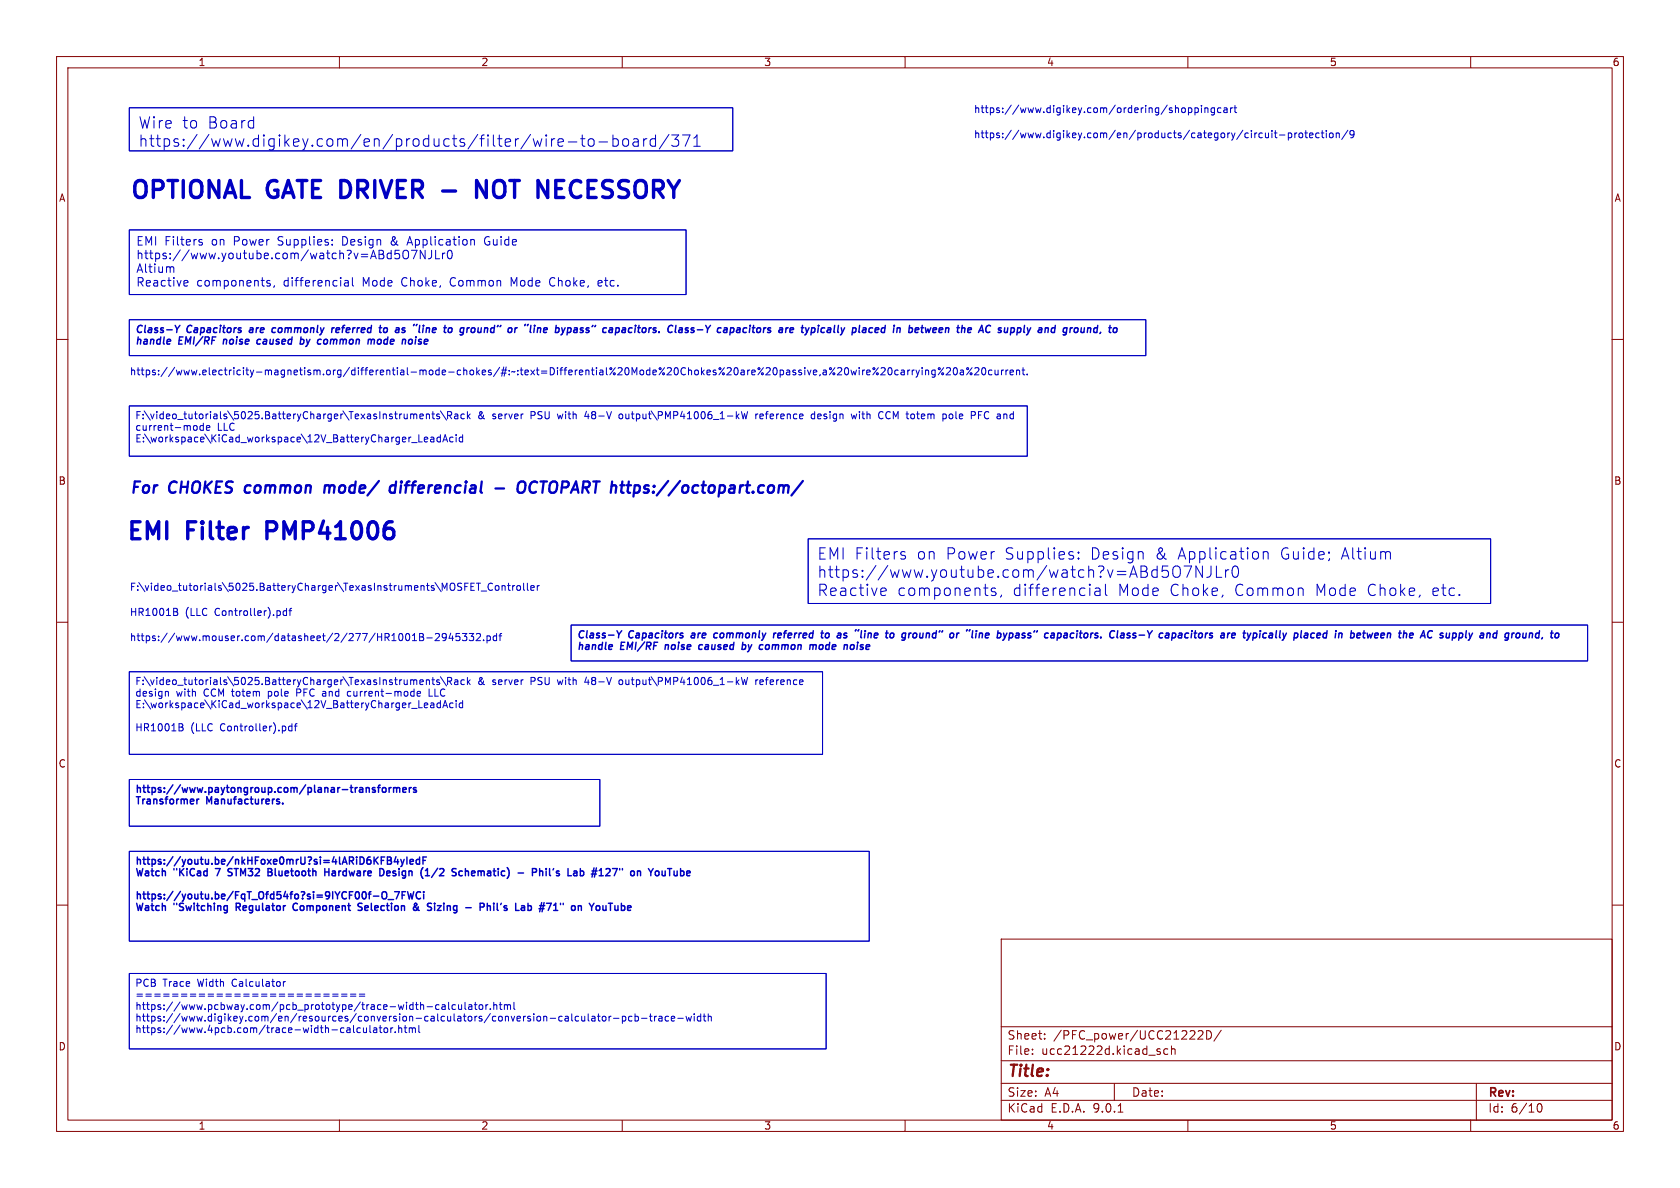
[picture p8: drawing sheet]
<svg xmlns="http://www.w3.org/2000/svg" width="297mm" height="210mm" viewBox="0 0 297 210" stroke-linecap="round" stroke-linejoin="round" font-family="sans-serif">
<defs><g id="words">
<g font-size="4.2" fill="#0000c2">
<text x="22.9" y="35.3">OPTIONAL</text>
<text x="47.5" y="35.3">GATE DRIVER</text>
<text x="87.9" y="35.3">NOT</text>
<text x="100" y="35.3">NECESSORY</text>
<text x="22.2" y="95.6">EMI</text>
<text x="33.3" y="95.6">Filter</text>
<text x="48.5" y="95.6">PMP41006</text>
</g>
<g font-size="2.8" fill="#0000c2">
<text x="24.4" y="23">Wire</text>
<text x="32.1" y="23">to</text>
<text x="36.7" y="23">Board</text>
<text x="24.4" y="26.2">https://www.digikey.com/en/products/filter/wire-to-board/371</text>
<text x="22.9" y="87.4">For</text>
<text x="29.9" y="87.4">CHOKES</text>
<text x="44.2" y="87.4">common</text>
<text x="59" y="87.4">mode/</text>
<text x="71.4" y="87.4">differencial</text>
<text x="90.8" y="87.4">-</text>
<text x="95.6" y="87.4">OCTOPART https://octopart.com/</text>
<text x="144.4" y="99.2">EMI Filters</text>
<text x="162" y="99.2">on</text>
<text x="167.2" y="99.2">Power</text>
<text x="177.7" y="99.2">Supplies:</text>
<text x="192.9" y="99.2">Design</text>
<text x="204.3" y="99.2">&amp;</text>
<text x="208.4" y="99.2">Application</text>
<text x="226.5" y="99.2">Guide;</text>
<text x="237.4" y="99.2">Altium</text>
<text x="144.4" y="102.4">https://www.youtube.com/watch?v=ABd5O7NJLr0</text>
<text x="144.4" y="105.6">Reactive</text>
<text x="158.5" y="105.6">components,</text>
<text x="179" y="105.6">differencial</text>
<text x="197.6" y="105.6">Mode</text>
<text x="206.8" y="105.6">Choke,</text>
<text x="218.3" y="105.6">Common</text>
<text x="232.6" y="105.6">Mode</text>
<text x="241.8" y="105.6">Choke,</text>
<text x="253.3" y="105.6">etc.</text>
</g>
<text font-size="2.8" fill="#840000" x="178" y="190.9">Title:</text>
<g font-size="2.1" fill="#0000c2">
<text x="24" y="43.7">EMI Filters</text>
<text x="24" y="46.1">https://www.youtube.com/watch?v=ABd5O7NJLr0</text>
<text x="37.4" y="43.7">on</text>
<text x="41.5" y="43.7">Power</text>
<text x="49.4" y="43.7">Supplies:</text>
<text x="60.9" y="43.7">Design</text>
<text x="69.6" y="43.7">&amp;</text>
<text x="72.8" y="43.7">Application</text>
<text x="86.5" y="43.7">Guide</text>
<text x="24" y="48.6">Altium</text>
<text x="24" y="51">Reactive</text>
<text x="34.7" y="51">components,</text>
<text x="50.2" y="51">differencial</text>
<text x="64.2" y="51">Mode</text>
<text x="71.3" y="51">Choke,</text>
<text x="80" y="51">Common</text>
<text x="90.9" y="51">Mode</text>
<text x="97.9" y="51">Choke,</text>
<text x="106.6" y="51">etc.</text>
</g>
<g font-size="2.1" fill="#840000">
<text x="178" y="184">Sheet:</text>
<text x="186.2" y="184">/PFC_power/UCC21222D/</text>
<text x="178" y="186.7">File:</text>
<text x="184.1" y="186.7">ucc21222d.kicad_sch</text>
<text x="178" y="196.9">KiCad</text>
<text x="178" y="194.1">Size:</text>
<text x="184.7" y="194.1">A4</text>
<text x="185.7" y="196.9">E.D.A.</text>
<text x="193.3" y="196.9">9.0.1</text>
<text x="200" y="194.1">Date:</text>
<text x="263" y="194.3">Rev:</text>
<text x="263" y="196.9">Id:</text>
<text x="267.1" y="196.9">6/10</text>
</g>
<g font-size="1.8" fill="#840000">
<text x="35" y="11.9">1</text>
<text x="85" y="11.9">2</text>
<text x="135" y="11.9">3</text>
<text x="185" y="11.9">4</text>
<text x="235" y="11.9">5</text>
<text x="285" y="11.9">6</text>
<text x="10.3" y="35.9">A</text>
<text x="285.3" y="35.9">A</text>
<text x="10.3" y="85.9">B</text>
<text x="285.3" y="85.9">B</text>
<text x="10.3" y="135.9">C</text>
<text x="285.3" y="135.9">C</text>
<text x="10.3" y="185.9">D</text>
<text x="285.3" y="185.9">D</text>
<text x="35" y="199.9">1</text>
<text x="85" y="199.9">2</text>
<text x="135" y="199.9">3</text>
<text x="185" y="199.9">4</text>
<text x="235" y="199.9">5</text>
<text x="285" y="199.9">6</text>
</g>
<g font-size="1.8" fill="#0000c2">
<text x="172.1" y="20.1">https://www.digikey.com/ordering/shoppingcart</text>
<text x="172.1" y="24.5">https://www.digikey.com/en/products/category/circuit-protection/9</text>
<text x="23.8" y="59.5">Class-Y</text>
<text x="33.1" y="59.5">Capacitors</text>
<text x="44.7" y="59.5">are</text>
<text x="49.2" y="59.5">commonly</text>
<text x="60.2" y="59.5">referred</text>
<text x="69.2" y="59.5">to</text>
<text x="72.5" y="59.5">as</text>
<text x="82.1" y="59.5">to</text>
<text x="94.4" y="59.5">or</text>
<text x="112.7" y="59.5">capacitors.</text>
<text x="124.7" y="59.5">Class-Y</text>
<text x="134" y="59.5">capacitors</text>
<text x="145.4" y="59.5">are</text>
<text x="149.9" y="59.5">typically</text>
<text x="159.3" y="59.5">placed</text>
<text x="167.1" y="59.5">in</text>
<text x="170.3" y="59.5">between</text>
<text x="179.4" y="59.5">the</text>
<text x="183.9" y="59.5">AC supply</text>
<text x="195.3" y="59.5">and</text>
<text x="23.8" y="61.5">handle</text>
<text x="31.6" y="61.5">EMI/RF</text>
<text x="40" y="61.5">noise</text>
<text x="46.5" y="61.5">caused</text>
<text x="54.6" y="61.5">by</text>
<text x="58.2" y="61.5">common</text>
<text x="67.6" y="61.5">mode</text>
<text x="74.2" y="61.5">noise</text>
<text x="22.9" y="66.4">https://www.electricity-magnetism.org/differential-mode-chokes/#:~:text=Differential%20Mode%20Chokes%20are%20passive,a%20wire%20carrying%20a%20current.</text>
<text x="23.8" y="74.4">F:\video_tutorials\5025.BatteryCharger\TexasInstruments\Rack</text>
<text x="23.8" y="76.5">current-mode</text>
<text x="38.4" y="76.5">LLC</text>
<text x="84.4" y="74.4">&amp;</text>
<text x="87.2" y="74.4">server</text>
<text x="94.1" y="74.4">PSU</text>
<text x="99.1" y="74.4">with</text>
<text x="104.1" y="74.4">48-V</text>
<text x="110.3" y="74.4">output\PMP41006_1-kW</text>
<text x="134.6" y="74.4">reference</text>
<text x="144.7" y="74.4">design</text>
<text x="152" y="74.4">with</text>
<text x="157" y="74.4">CCM totem</text>
<text x="168.7" y="74.4">pole</text>
<text x="174" y="74.4">PFC</text>
<text x="178.8" y="74.4">and</text>
<text x="23.8" y="78.5">E:\workspace\KiCad_workspace\12V_BatteryCharger_LeadAcid</text>
<text x="22.9" y="104.5">F:\video_tutorials\5025.BatteryCharger\TexasInstruments\MOSFET_Controller</text>
<text x="22.9" y="113.4">https://www.mouser.com/datasheet/2/277/HR1001B-2945332.pdf</text>
<text x="22.9" y="109">HR1001B</text>
<text x="32.7" y="109">(LLC</text>
<text x="38.1" y="109">Controller).pdf</text>
<text x="101.9" y="113.5">Class-Y</text>
<text x="111.2" y="113.5">Capacitors</text>
<text x="122.8" y="113.5">are</text>
<text x="127.3" y="113.5">commonly</text>
<text x="138.3" y="113.5">referred</text>
<text x="147.3" y="113.5">to</text>
<text x="150.6" y="113.5">as</text>
<text x="160.2" y="113.5">to</text>
<text x="172.6" y="113.5">or</text>
<text x="190.8" y="113.5">capacitors.</text>
<text x="202.8" y="113.5">Class-Y</text>
<text x="212.1" y="113.5">capacitors</text>
<text x="223.5" y="113.5">are</text>
<text x="228" y="113.5">typically</text>
<text x="237.5" y="113.5">placed</text>
<text x="245.2" y="113.5">in</text>
<text x="248.4" y="113.5">between</text>
<text x="257.5" y="113.5">the</text>
<text x="262" y="113.5">AC supply</text>
<text x="273.4" y="113.5">and</text>
<text x="101.9" y="115.5">handle</text>
<text x="109.7" y="115.5">EMI/RF</text>
<text x="118.1" y="115.5">noise</text>
<text x="124.6" y="115.5">caused</text>
<text x="132.7" y="115.5">by</text>
<text x="136.3" y="115.5">common</text>
<text x="145.7" y="115.5">mode</text>
<text x="152.3" y="115.5">noise</text>
<text x="23.8" y="121.4">F:\video_tutorials\5025.BatteryCharger\TexasInstruments\Rack</text>
<text x="23.8" y="123.5">design</text>
<text x="23.8" y="125.5">E:\workspace\KiCad_workspace\12V_BatteryCharger_LeadAcid</text>
<text x="31.2" y="123.5">with</text>
<text x="36.1" y="123.5">CCM totem</text>
<text x="47.8" y="123.5">pole</text>
<text x="53.1" y="123.5">PFC</text>
<text x="57.9" y="123.5">and</text>
<text x="62.5" y="123.5">current-mode</text>
<text x="77.1" y="123.5">LLC</text>
<text x="84.4" y="121.4">&amp;</text>
<text x="87.2" y="121.4">server</text>
<text x="94.1" y="121.4">PSU</text>
<text x="99.1" y="121.4">with</text>
<text x="104.1" y="121.4">48-V</text>
<text x="110.3" y="121.4">output\PMP41006_1-kW</text>
<text x="134.6" y="121.4">reference</text>
<text x="23.8" y="129.6">HR1001B</text>
<text x="33.7" y="129.6">(LLC</text>
<text x="39" y="129.6">Controller).pdf</text>
<text x="23.8" y="140.8">https://www.paytongroup.com/planar-transformers</text>
<text x="23.8" y="142.8">Transformer</text>
<text x="36.6" y="142.8">Manufacturers.</text>
<text x="23.8" y="153.5">https://youtu.be/nkHFoxe0mrU?si=4lARiD6KFB4yIedF</text>
<text x="23.8" y="155.5">Watch</text>
<text x="30.9" y="155.5">&quot;KiCad</text>
<text x="41.4" y="155.5">STM32</text>
<text x="48.9" y="155.5">Bluetooth</text>
<text x="59.5" y="155.5">Hardware</text>
<text x="69.7" y="155.5">Design</text>
<text x="77.5" y="155.5">(1/2</text>
<text x="83.6" y="155.5">Schematic)</text>
<text x="98.7" y="155.5">Phil's</text>
<text x="105.5" y="155.5">Lab</text>
<text x="110.3" y="155.5">#127&quot;</text>
<text x="117.7" y="155.5">on</text>
<text x="121.5" y="155.5">YouTube</text>
<text x="23.8" y="159.6">https://youtu.be/FqT_Ofd54fo?si=9IYCF00f-O_7FWCi</text>
<text x="23.8" y="161.7">Watch</text>
<text x="30.9" y="161.7">&quot;Switching</text>
<text x="42.3" y="161.7">Regulator</text>
<text x="52.9" y="161.7">Component</text>
<text x="64.9" y="161.7">Selection</text>
<text x="75.2" y="161.7">&amp;</text>
<text x="78.2" y="161.7">Sizing</text>
<text x="88.5" y="161.7">Phil's</text>
<text x="95.3" y="161.7">Lab</text>
<text x="100.1" y="161.7">#71&quot;</text>
<text x="106.2" y="161.7">on</text>
<text x="110" y="161.7">YouTube</text>
<text x="23.8" y="174.8">PCB</text>
<text x="23.8" y="176.8">==========================</text>
<text x="23.8" y="178.9">https://www.pcbway.com/pcb_prototype/trace-width-calculator.html</text>
<text x="28.8" y="174.8">Trace</text>
<text x="35" y="174.8">Width</text>
<text x="41.3" y="174.8">Calculator</text>
<text x="23.8" y="180.9">https://www.digikey.com/en/resources/conversion-calculators/conversion-calculator-pcb-trace-width</text>
<text x="23.8" y="182.9">https://www.4pcb.com/trace-width-calculator.html</text>
</g>
</g></defs>
<g fill="none" stroke="#840000" stroke-width=".18">
<path d="M10 10h277v190h-277zM12 12h273v186h-273zM60 10v2M110 10v2M160 10v2M210 10v2M260 10v2M10 60h2M285 60h2M10 110h2M285 110h2M10 160h2"/>
<path d="M177 166h108v32h-108zM285 160h2M60 198v2M110 198v2M160 198v2M177 194.5h108M177 191.5h108M177 187.5h108M177 181.5h108M182.5 186.3v.1M182.5 185.5v.1M184.7 183.6v.1"/>
<path d="M184.7 182.8v.1M197 191.5v3M197.7 196.6h.8M204.7 185.9l.4 .1 .1 .2-.2 .2h-.3M204.7 185.4l.4 .1M206.5 185.5l-.5-.1-.3 .3v.4l.2 .2h.6M207.1 185.5l.2-.1 .4 .1v.9M207.1 184.9v1.5M210 198v2M211.8 182.3l.6-.1 .2 .1 .1 .3-1 1.1h1M213.3 182.2a.76 .76 0 0 1 .9 .7 .76 .76 0 0 1-.9 .8zM215.9 182.1l-1.3 2"/>
<path d="M260 198v2M261 191.5v6.5M271.7 195.7l.2-.5 .2-.1a.81 .81 0 0 1 .6 .6 .81 .81 0 0 1-.3 .8h-.4l-.3-.5"/>
</g>
<g fill="none" stroke="#0000c2" stroke-width=".18">
<path d="M22.9 19.1h106.6v7.6h-106.6zM209.1 19.1h.3l.2 .2-.1 .5-.4 .1M210.1 19.1h.4l.2 .2-.1 .5h-.5M210.1 19.1v1.2M211.3 19.1h.3l.3 .2-.2 .5h-.4M211.3 19.1v1.2M212.4 18.6v.2M212.4 19.1v.8M213 19.2l.2-.1h.3l.1 .8M213 19.1v.8M214.7 19.1h-.4l-.2 .2 .1 .5h.5M214.7 19.1v1l-.2 .2h-.3"/>
<path d="M215.8 19.1h-.3l-.3 .2 .2 .5h.4M216.4 19.1h.5v.8M216.9 19.4h-.4l-.2 .2 .2 .3 .4-.1M217.5 19.1v.8M217.9 19.1l-.4 .2M218.1 19.1h.5M218.3 18.6v1.1l.3 .2M98.7 25.2l.9-.2-.1-.4-.6-.1-.2 .3v1l.2 .1 .6-.1M100.5 25.1h1.5M102.7 24.5h.7M102.9 23.9v1.7l.1 .2 .4 .1M104.1 24.7a.54 .54 0 0 1 .5-.2 .54 .54 0 0 1 .4 .4v.6a.54 .54 0 0 1-.5 .4 .54 .54 0 0 1-.5-.4z"/>
<path d="M105.9 25.1h1.5M108.4 24.6l.5-.1 .4 .4v.6l-.2 .3-.2 .1-.5-.1M108.4 23.9v2M110.2 24.7a.54 .54 0 0 1 .5-.2 .54 .54 0 0 1 .4 .4v.6a.54 .54 0 0 1-.5 .4 .54 .54 0 0 1-.5-.4zM112 24.6l.2-.1 .5 .1 .1 1.3M112.8 25l-.6 .1a.39 .39 0 0 0-.3 .4 .39 .39 0 0 0 .3 .4l.6-.1M113.8 24.5v1.4M114.4 24.5a.51 .51 0 0 0-.6 .4M115.9 24.6l-.6-.1-.4 .4v.6l.2 .3 .2 .1 .6-.1M115.9 23.9v2M118.3 23.8l-1.7 2.5M118.7 23.9h1.3l-.7 .7a.54 .54 0 0 1 .7 .4v.5l-.2 .3-.8 .1-.3-.2"/>
<path d="M120.7 23.9h1.3l-.9 2M122.7 25.9h1.1M122.7 24.4l.5-.5v2M223.7 23.5l.1 .8 .3 .1 .2-.2M224.3 23.5v.9M224.9 23.1v.1M224.9 23.5v.9M225.3 23.5h.5M225.5 23.1v1.1l.3 .2M226.2 23.9h1M227.8 23.6l.3-.1 .3 .2-.2 .6h-.4M227.8 23.5v1.3"/>
<path d="M228.9 23.5v.9M229.3 23.5l-.4 .2M229.7 23.6l.2-.1 .3 .1 .1 .5-.1 .2-.3 .1-.2-.2zM230.7 23.5h.4M230.8 23.1v1.1l.3 .2M231.5 23.9l.6-.1v-.2l-.4-.1-.2 .2 .1 .6h.5M233.2 23.6l-.4-.1-.2 .2 .1 .6h.5M233.6 23.5h.5M233.7 23.1v1.1l.4 .2M234.5 23.1v.1M234.5 23.5v.9M235.1 23.6l.2-.1 .3 .1 .1 .5-.1 .2-.3 .1-.2-.2z"/>
<path d="M236.2 23.6l.2-.1 .3 .1 .1 .8M236.2 23.5v.9M238.3 23l-1.1 1.7M239.4 23.6l-.3 .3h-.2l-.3-.3 .2-.5h.3l.2 .1a.84 .84 0 0 1-.3 1.2h-.2M22.9 56.5h179.7v6.4h-179.7zM22.9 40.6h98.4v11.5h-98.4zM30.7 47.2v1M32.7 49.6h.5v.3l-.7 .2M33.2 50.5l-.5 .1M35.4 42.8l.3 .1 .1 .2-.2 .2h-.3M35.4 42.3l.3 .1M47.2 49.9l.6 .4-.2 .3-.4-.1"/>
<path d="M47.7 49.6h-.3l-.2 .2M48.5 50.5l-.1 .3M58.7 43.2v.1M58.7 42.4v.1M60.9 49.6h.6l.1 1M61.6 49.9l-.5 .1a.29 .29 0 0 0-.2 .3 .29 .29 0 0 0 .2 .3l.5-.1M62.3 49.1v1.3l.2 .2M71.3 44.5a1.01 1.01 0 0 0 .3 1.2 .5 .5 0 0 0 .6-.5v-.5M71.6 44.2h.3l.3 .3M72.1 42.9h.7M72.4 41.8l-.5 1.5M73.7 44.2l-.6 1.5"/>
<path d="M75.2 44.2v1.5l-.9-1.5v1.5M76.3 44.2v1.1a.48 .48 0 0 1-.6 .4M77 44.2v1.5h.7M78.2 44.7v1M78.4 44.8l-.2 .2M79.1 44.8l.1 .7 .2 .2 .4-.1 .1-.8M83.4 42.3l.4 .1 .1 .1v.8M85.9 41.9l-.2 .6v.5l.2 .3M97.3 49.3l-.1 .4 .1 .7M106.2 49.6h-.3l-.2 .2 .1 .7 .4 .1M106.4 49.9l-.7 .2M22.9 71.8h158.7v8.8h-158.7z"/>
<path d="M35.4 75.3v.7l.2 .1 .3-.1M35.9 74.8v1.3M36.5 75.4l.1 .6h.4M37.1 75.4v.1l-.6 .2M74.2 73.6l.6-.1v-.3h-.4l-.2 .2 .1 .6h.5M75 77.7l.6-.1v-.3h-.4l-.2 .2 .1 .6h.5M75.4 73.3l.2-.1h.3v.8M75.4 73.2v.8M76.2 77.3h.4l.1 .8M76.3 73.2h.5M76.5 72.8v1l.3 .2M76.7 77.6h-.4l-.2 .2 .2 .3h.4"/>
<path d="M77.7 73.2h-.3l-.2 .2 .1 .1 .4 .2v.3h-.5M77.9 72.6l1 1.7M77.9 77.3h-.4l-.2 .2 .1 .6h.5M77.9 76.8v1.3M78.3 78.1l.4-1.3 .4 1.3M78.4 77.8h.6M79.1 73.4h.6l.2-.2-.1-.3-.7-.1v1.2M79.4 73.4l.5 .6M80.1 77.3h-.4l-.2 .2 .1 .6h.5M80.4 73.2h.5v.8M80.6 76.8v.2M80.6 77.3v.8"/>
<path d="M80.9 73.5h-.4l-.2 .2 .2 .3h.4M81.8 77.3h-.4l-.2 .2 .1 .6h.5M81.8 76.8v1.3M82.1 73.2h-.4l-.2 .2 .1 .6h.5M82.6 72.8v1.2M82.8 73.5l.3 .5M83.1 73.2l-.5 .5M103.7 72.7l-.3 .9h.8M109.8 73.2h-.3l-.1 .2 .1 .5 .3 .1M130.2 72.8v1.2M130.3 73.5l.4 .5M130.7 73.2l-.5 .5"/>
<path d="M131.1 72.8l.3 1.2 .2-.9 .3 .9 .3-1.2M133.6 73.2v.8M134 73.2l-.4 .2M144 73.2h-.3l-.3 .2 .1 .6h.5M144 72.8v1.2M150.5 73.2l.2 .8 .3-.6 .2 .6 .3-.8M153.4 65.4l.4 .1v.2l-.6 .1M153.8 66.2l-.4 .1M155.3 65l-1 1.3M155.6 72.8h.3l.2 .1M155.8 65.1l.4-.1 .3 .4-.8 .9h.8M156.1 73.9l-.2 .1h-.3"/>
<path d="M157.1 65.1l.2-.1a.68 .68 0 0 1 .4 .6 .68 .68 0 0 1-.4 .7l-.2-.2-.1-.3zM158.8 65.5l-.4-.1-.2 .3 .1 .5h.5M159.3 65.5h.5l.1 .8M159.9 65.7l-.4 .1-.2 .2 .2 .3 .4-.1M160.5 65.4v.9M160.8 65.4l-.3 .3M161.3 65.4v.9M161.6 65.4l-.3 .3M161.9 65.4l.3 .9M162.2 66.3l-.3 .4M162.5 65.4l-.3 .9M163 65v.1"/>
<path d="M163 65.4v.9M163.6 65.5l.2-.1 .3 .1 .1 .8M163.6 65.4v.9M165.3 65.5l-.3-.1-.3 .3 .1 .5h.5M165.3 65.4v1l-.2 .3-.3-.1M166.8 65l-.9 1.3M167.1 73.2l.2 .2v.4l-.2 .2M167.3 65.1l.5-.1 .2 .4-.7 .9h.7M168.3 73.2h-.3l-.2 .2 .1 .6h.4M168.6 65.1l.2-.1a.68 .68 0 0 1 .5 .6 .68 .68 0 0 1-.5 .7l-.2-.2-.1-.3zM169.8 65.5h.5v.8M170.3 65.7l-.4 .1-.2 .2 .2 .3 .4-.1"/>
<path d="M171.9 65l-1 1.3M172.3 65.1l.5-.1 .3 .4-.8 .9h.8M173 73.4h.4M173.6 72.8h-.6v1.2M173.7 65.1l.1-.1a.68 .68 0 0 1 .5 .6 .68 .68 0 0 1-.5 .7l-.1-.2-.2-.3zM175.4 65.5l-.4-.1-.2 .3 .1 .5h.5M175.9 65.4l.1 .8 .3 .1 .1-.2M176.4 65.4v.9M177.1 65.4v.9M177.4 65.4l-.3 .3M177.8 65.4v.9M178.2 65.4l-.4 .3"/>
<path d="M178.6 65.8l.6-.1-.1-.2-.4-.1-.1 .2v.6h.5M179.7 65.5l.2-.1 .3 .1 .1 .8M179.7 65.4v.9M180.7 65.4h.5M180.9 65v1.1l.3 .2M181.6 66.1v.2M142.9 95.3h120.6v11.4h-120.6zM159.3 98.1l.5 .1 .3 .3-.1 .2-.6 .1M159.3 97.6l.2-.1 .5 .1M190.7 98.6l.1 .1-.1 .1M190.7 98.6l-.1 .1 .1 .1M190.7 97.6v.2"/>
<path d="M190.7 98.6v.2M190.7 97.6l.1 .1-.1 .1M190.7 97.6l-.1 .1 .1 .1M223.3 97.7a.5 .5 0 0 1 .9 .1v1M223.3 97.5v1.3M22.9 118.7h122.5v14.7h-122.5zM30.7 107.5l.6 .2 .1 .2-.3 .2M30.7 108.1h.4M31.1 108.1l.3 .3v.3l-.7 .1M50.7 108h-.4l-.2 .2 .1 .5h.5M50.7 107.5v1.3M51.1 108h.5"/>
<path d="M51.6 107.5l-.3 .2v1.1M74.2 112l.6 .1v.2l-.2 .3M74.2 112.6h.4M74.6 112.6l.3 .2-.1 .3-.6 .2M75.5 112.8h.9M76.5 119.7v1.1l.3 .2M77 112.1l.4-.1 .3 .3-.8 1h.8M77.9 119.6l1 1.7M78.9 112.5l-.2 .3-.4-.1-.1-.2 .1-.5h.4l.1 .1a.84 .84 0 0 1-.3 1.2h-.2M79.7 111.9l-.3 .9h.8M80 112.4v.9M81.3 112h-.6l-.1 .6 .2-.1h.4l.1 .2v.4l-.2 .2-.5-.2"/>
<path d="M81.7 112h.8l-.4 .5 .4 .1v.5l-.2 .2-.6-.2M82.6 119.7v1.3M83 112h.7l-.4 .5 .4 .1v.5l-.2 .2-.5-.2M84.2 103.1h.7M84.2 112.1l.5-.1 .2 .3-.7 1h.7M85.1 104.5h.9M85.5 113.1v.2M86.1 112.5l.4-.1 .2 .2-.1 .6h-.5M86.1 112.4v1.3M87.1 103.2a.6 .6 0 0 0-.9 .4 .6 .6 0 0 0 .6 .8l.3-.2M87.7 103.6l.3-.1 .2 .3v.3l-.2 .3-.3-.1-.2-.2zM87.8 112.5l-.4-.1-.2 .2 .1 .6h.5"/>
<path d="M87.8 112v1.3M88.2 112.4h.5M88.7 112l-.3 .2v1.1M88.8 103.6l.1-.1 .3 .1 .1 .8M88.8 103.5v.9M89.7 103.5h.5M89.9 103.1v1.1l.3 .2M90.6 103.5v.9M91 103.5l-.4 .3M91.4 103.6l.2-.1 .4 .1v.5l-.1 .2-.3 .1-.2-.2zM92.6 103.1v1.1l.1 .2M93.2 103.1v1.1l.2 .2"/>
<path d="M93.8 103.9l.6-.1v-.2l-.4-.1-.2 .2 .1 .6h.5M95 103.5v.9M95.3 103.5l-.3 .3M101 110.5h179.7v6.3h-179.7zM103.7 119.7l-.3 .9h.8M130.2 119.7v1.3M131.1 119.7l.3 1.3 .2-.9 .3 .9 .3-1.3M156.4 103.9l.2 .1 .1 .4-1 .2M156.6 105.2l-.6 .1M175.5 103.9l-.3 .3 .1 .3 .7 .2 .1 .3-.3 .3-.6-.1M175.8 103.9l.2 .1M177 105.2l-.1 .4"/>
<path d="M193.8 103.9l-.2 .1M194.2 103.9l.3 .3v1.1M194.5 104.4l-.7 .1a.39 .39 0 0 0-.3 .4 .39 .39 0 0 0 .3 .4l.7-.1M195.4 103.3v1.7l.3 .3M207.6 100.2a1.28 1.28 0 0 0 .2 1.9 .67 .67 0 0 0 .9-.7v-.7M210.7 100.1l-.9 2M212.6 100.1v2l-1.2-2v2M214.1 100.1v1.4a.64 .64 0 0 1-.8 .6M215 100.1v2h1M216.7 100.7v1.4M217 100.7l-.3 .4M217.9 100.4a1.03 1.03 0 0 0 .6 1.7 1.18 1.18 0 0 0 .4-1.7"/>
<path d="M230.3 104l.1 1.3M22.9 137.8h83.1v8.3h-83.1zM29.8 122.4v.7M31.7 127.9l.6 .1v.3l-.2 .2M31.7 128.5h.4M32.1 128.5l.3 .3-.1 .3-.6 .1M51.6 128.4h-.4l-.2 .2 .1 .5h.5M51.6 127.9v1.3M52 128.4h.5M52.5 121.8v1.3M52.5 122.5h.4M52.5 127.9l-.3 .2v1.1"/>
<path d="M57.1 123l.4 .1M57.5 122.6h-.4M61.5 122.3v.6l.1 .2 .4-.1M73.7 122.4l.1 .6h.5M73.8 122.3l.4-.1 .1 .3-.6 .1M74.2 120.6l.6-.1v-.3h-.4l-.2 .2 .1 .6h.5M75 124.7l.6-.1v-.3h-.4l-.2 .1 .1 .6h.5M75.4 120.2v.8M75.4 120.3l.2-.1h.3v.8M75.9 121.8v1.3h.6M76.2 124.3h.4l.1 .8M76.3 120.2h.5"/>
<path d="M76.7 124.6h-.4l-.2 .2 .2 .3 .4-.1M77.7 120.2h-.3l-.2 .2 .1 .1 .4 .2v.3h-.5M77.9 123.8v1.3M77.9 124.3h-.4l-.2 .2 .1 .5h.5M78.3 125.1l.4-1.3 .4 1.3M78.4 124.7h.6M79.1 120.4h.6l.2-.2-.1-.3-.7-.2v1.3M79.4 120.4l.5 .6M80.1 124.3h-.4l-.2 .2 .1 .5h.5M80.4 120.2h.5v.8M80.6 124.3v.8M80.9 120.5h-.4l-.2 .2 .2 .3h.4"/>
<path d="M81.8 123.8v1.3M81.8 124.3h-.4l-.2 .2 .1 .5h.5M82.1 120.2h-.4l-.2 .2 .1 .6h.5M82.8 120.5l.3 .5M83.1 120.2l-.5 .5M109.8 120.2h-.3l-.1 .2 .1 .5 .3 .1M130.3 120.5l.4 .5M130.7 120.2l-.5 .5M133.6 120.2v.8M134 120.2l-.4 .2M22.9 150.5h130.8v15.9h-130.8zM22.9 172.1h123.1v13.3h-123.1z"/>
<path d="M50.1 173.5v.9M50.5 173.5l-.4 .3M50.9 175.7h1M50.9 176.1h1M52.5 175.7h1M52.5 176.1h1M54.1 175.7h1M54.1 176.1h1M55.7 175.7h.9M55.7 176.1h.9M57.2 175.7h1M57.2 176.1h1"/>
<path d="M58.8 175.7h1M58.8 176.1h1M60.4 175.7h.9M60.4 176.1h.9M62 175.7h.9M62 176.1h.9M63.5 175.7h1M63.5 176.1h1M77.6 177.7l-.3-.1-.3 .2 .1 .6h.5M78.2 177.7h.4l.1 .7M78.7 177.9l-.4 .1-.2 .1 .2 .3h.4M79.3 177.2v1.1l.2 .1"/>
<path d="M80.5 177.7l-.3-.1-.3 .2 .1 .6h.5M81.1 177.6v.8h.3l.2-.1M81.6 177.6v.8M82.2 177.2v1.1l.2 .1M82.9 177.7h.5v.7M83.4 177.9l-.4 .1-.2 .1 .2 .3h.4M83.8 177.6h.5M84 177.2v1.1l.3 .1M84.8 177.7l.1-.1 .4 .1 .1 .5-.2 .2h-.3l-.1-.1zM85.9 177.6v.8M86.3 177.6l-.4 .2M86.7 178.3v.1"/>
<path d="M87.3 177.7l.2-.1 .3 .1v.7M87.3 177.2v1.2M88.3 177.6h.4M88.4 177.2v1.1l.3 .1M89.2 177.7l.3-.1 .2 .2M89.2 177.6v.8M89.7 177.8l.2-.2 .3 .1 .1 .7M89.7 177.8v.6M90.9 177.2v1.1l.1 .1M101.9 179.6l.4 .1M102.8 179.6l.1 .8 .3 .1 .2-.1M103.4 179.6v.9"/>
<path d="M104 179.2v1.1l.2 .2M104.6 179.7h.5l.1 .8M105.2 179.9l-.4 .1-.2 .2 .2 .3 .4-.1M105.6 179.6h.5M105.8 179.2v1.1l.3 .2M106.5 179.8l.2-.2 .4 .2v.5l-.1 .1-.3 .1-.2-.1zM107.7 179.6v.9M108 179.6l-.3 .3M110 179.7l.4-.1 .2 .3-.1 .5h-.5M110 179.6v1.3M111.7 179.7l-.3-.1-.3 .3 .1 .5h.5M112.3 179.7l.3-.1 .3 .3-.1 .5h-.5"/>
<path d="M112.3 179.2v1.3M114.8 179.6h.5M115 179.2v1.1l.3 .2M115.7 179.6v.9M116.1 179.6l-.4 .3M116.5 179.7h.5v.8M117 179.9l-.4 .1-.2 .2 .2 .3 .4-.1M118.2 179.7l-.4-.1-.2 .3 .1 .5h.5M121.3 179.6l.2 .9 .3-.6 .2 .6 .2-.9M122.7 179.2v.1M122.7 179.6v.9M123.9 179.7l-.4-.1-.2 .3 .1 .5h.5"/>
<path d="M123.9 179.2v1.3M124.3 179.6h.5M124.5 179.2v1.1l.3 .2M125.2 179.8l.2-.2 .3 .1 .1 .8M125.2 179.2v1.3M63.2 181.8v.6l.1 .1h.4M64.3 181.7v.8h.3l.2-.1M64.8 181.7v.8M65.4 181.3v1.1l.2 .1M66.6 182l-.4 .1-.2 .1 .2 .3h.4M66.6 181.9v.6M67.2 181.3v1.1l.3 .1"/>
<path d="M67.9 181.8v.5l.2 .2h.3l.1-.2v-.5M69.1 181.7v.8M69.1 181.8v.1M69.9 182.4v.1M70.5 181.3v1.2M71 181.9v.6M71.6 181.3v1.1l.3 .1M72.4 181.7v.8M72.9 181.9v.6M73.4 181.9v.6M74 181.3v1.1l.2 .1M102.3 180.4l-.4 .1"/>
<path d="M108.5 180h.9M113.4 180h1M118.7 180.1l.6-.2-.1-.2-.3-.1-.2 .2v.6h.5M119.8 180h1"/>
<circle cx="154.5" cy="65.2" r=".18"/>
<circle cx="155.1" cy="66.1" r=".18"/>
<circle cx="166.1" cy="65.2" r=".18"/>
<circle cx="166.7" cy="66.1" r=".18"/>
<circle cx="171.1" cy="65.2" r=".18"/>
<circle cx="171.7" cy="66.1" r=".18"/>
</g>
<g fill="none" stroke="#0000c2" stroke-width=".25">
<path d="M24.4 59.6l-.1 1.2M25.1 57.6l-.3-.1-.3 .2M25.7 57.5l-.1 1.1M28.4 59.6l-.1 1.2M29 59.6l-.1 1M31 57.5l.3 .7M31.3 58.2l-.1 .6M31.8 57.5l-.5 .7M32.4 59.6h-.6l-.2 1.2M32.9 59.6l-.2 1.2M33.7 59.6l-.1 1.2M33.9 57.6l-.3-.1-.4 .2"/>
<path d="M34.4 59.6l-.2 1.2M35.9 59.5l-1.3 1.6M36.3 59.6l-.2 1.2M37.6 59.6l-.2 1.2M39 57.5v.1M39.6 60l-.1 .8M39.6 57.5l-.1 1.1M44.2 58.4l-.1 .2 .1 .2M48.7 58h-.4l-.2 .5 .2 .3 .4-.1M51.6 59.6l-.1 1.2M53.2 59.6l-.1 1.2M56.2 57.5l-.2 1.1"/>
<path d="M59.1 57.9l-.3 .2M59.9 57.9h-.3l-.2 .2v.6l.4 .1M60 58.2l-.6 .2M61 57.5l-.4 .2M65.7 57.5l-.2 1.3M67.2 57.5l-.1 1.1M67.9 58.1l.2-.2 .4 .2v.4l-.2 .2-.3 .1-.2-.1zM68.6 59.6l-.2 1.2M71.4 58.4l.2 .1-.1 .2M71.5 57.9l.1 .1M73.3 57.3l-.2 .3M73.5 60l-.1 .8"/>
<path d="M73.7 57.3l-.1 .3M74.2 57.5l-.1 1.1M74.9 57.5v.1M75.4 58.1l.2-.2 .3 .1v.8M75.4 57.9l-.1 .9M76.5 58.4l.6-.2-.1-.2-.3-.1-.2 .2v.6h.5M78.4 57.9h.5M78.7 57.5l-.2 1.1 .3 .2M79.3 58.1l.2-.2 .4 .2v.4l-.2 .2-.3 .1-.1-.1zM81.3 59.1h.4M81.9 57.9l-.4 .2-.2 .4 .1 .2 .4 .1M84.6 57.9l-.1 .8 .3 .1 .2-.1"/>
<path d="M85.1 57.9l-.1 .9M85.7 58.1l.2-.2 .3 .1-.1 .8M85.7 57.9l-.1 .9M87.4 58h-.5l-.2 .5 .2 .3 .4-.1M87.4 57.5l-.1 1.3M88.1 57.5l-.2 .3M88.5 57.5l-.1 .3M89.9 58.1l.2-.2 .4 .2v.4l-.2 .2-.3 .1-.2-.1zM91.1 57.9l-.1 .9M91.4 57.9l-.3 .3M92.9 57.3l-.1 .3M93.4 57.3l-.2 .3"/>
<path d="M93.9 57.5l-.2 1.1 .2 .2M94.5 57.5v.1M98.3 58h.5v.5l-.3 .3-.3-.1M98.3 57.5l-.1 1.3M99.3 57.9l.2 .9M99.5 58.8l-.3 .4M99.9 57.9l-.4 .9M100.4 58h.5v.5l-.2 .3-.4-.1M100.4 57.9l-.2 1.3M101.5 58h.5v.8M102.1 58.2l-.5 .1-.2 .2 .2 .3 .4-.1M103.1 58l-.3-.1-.2 .3 .5 .2-.1 .3h-.5"/>
<path d="M104.1 58l-.3-.1-.2 .3 .5 .2-.1 .3h-.4M104.8 57.5l-.1 .3M105.3 57.5l-.2 .3M107.2 58h-.5l-.1 .5 .2 .3 .3-.1M107.8 58h.5l-.1 .8M108.3 58.2l-.4 .1-.3 .2 .2 .3 .4-.1M108.9 58h.5l.1 .5-.3 .3-.4-.1M108.9 57.9l-.1 1.3M110.1 58h.4v.8M110.6 58.2l-.5 .1-.2 .2 .2 .3 .4-.1M111.8 58h-.5l-.2 .5 .2 .3 .4-.1M112.3 57.9l-.1 .9"/>
<path d="M112.4 57.5l-.1 .1M113 57.5l-.2 1.1M118.9 57.6l-.3-.1-.3 .2M119.5 57.5l-.1 1.1M122.5 58.4l.2 .1-.1 .2M122.6 57.9l.1 .1M123.3 58.3h.9M124.8 57.5l.3 .7 .5-.7M132.6 57.9l-.1 .9M132.6 57.5v.1M133 57.9h.5M133.2 57.5l-.1 1.1 .3 .2"/>
<path d="M141.9 57.5l-.2 1.1M143.5 58h.5v.5l-.2 .3-.4-.1M143.5 57.9l-.1 1.3M144.7 57.9l-.1 .9M144.7 57.5v.1M147.6 57.5l-.2 1.1M148.2 57.5l-.1 1.1M148.7 57.9l.2 .9M148.9 58.8l-.2 .3M149.3 57.9l-.4 .9M152 57.5l-.2 1.1M156.5 57.5l-.1 1.3"/>
<path d="M158 57.9l-.1 .9M158.1 57.5v.1M158.6 57.9l-.1 .9M158.8 57.9l-.2 .2M160.8 57.5l-.2 1.3M163 57.5l-.1 1.1M166.6 58.2l-.6 .2M166.7 58.1l-.2-.2h-.2l-.2 .2-.1 .6h.5M169.2 57.9h.4M169.3 58.7l.2 .1M169.4 57.5l-.1 1.1M170.1 57.5l-.1 1.3"/>
<path d="M173 58.8l.6-1.3 .2 1.3M175.1 57.6l-.3-.1-.4 .2M178.1 58.7h-.1M178.2 57.9l-.1 .9M178.7 58.7l.3 .1M178.8 57.9l-.2 1.3M179.1 57.9l-.3 .1M181.1 57.5l-.1 1.1M186.6 57.5l-.2 1.3M194.1 57.5l-.2 1.3M194.6 58.7l-.2 .3M196.2 57.5l-.1 1.1"/>
<path d="M45.5 60.1v.6l.1 .1h.4M53.7 60.2l-.1 .5-.4 .1M54.2 61.2l-.2 .1M57.8 60.7l-.4 .1M66.8 60.1l-.1 .6 .2 .1h.3M102.5 113.5l-.1 1.3M103.2 111.6l-.3-.1-.3 .2M103.8 111.5l-.1 1.1M106.5 113.5l-.1 1.3M107.1 113.5l-.1 1.1M109.1 111.5l.3 .7M109.4 112.2l-.1 .6"/>
<path d="M109.9 111.5l-.5 .7M110.5 113.5h-.6l-.2 1.3M111 113.5l-.2 1.3M111.9 113.5l-.2 1.3M112 111.6l-.3-.1-.4 .2M112.5 113.5l-.2 1.3M114 113.5l-1.3 1.6M114.4 113.5l-.2 1.3M115.7 113.5l-.2 1.3M117.1 111.5v.1M117.7 114l-.1 .8M117.7 111.5l-.1 1.1"/>
<path d="M122.3 112.3l-.1 .3 .1 .2M123.6 114.1v.6l.1 .1 .4-.1M126.8 112h-.4l-.2 .5 .2 .3 .4-.1M129.8 113.5l-.2 1.3M131.3 113.5l-.1 1.3M131.8 114.2l-.1 .5-.4 .1M132.3 115.2h-.2M134.3 111.5l-.1 1.1M135.9 114.7l-.4 .1M137.2 111.9l-.3 .1M138 111.9h-.3l-.2 .2v.6l.4 .1M138.1 112.2l-.6 .1"/>
<path d="M139.1 111.5l-.4 .2M143.8 111.5l-.2 1.3M144.9 114.1l-.1 .6 .2 .1 .3-.1M145.4 111.5l-.2 1.1M146 112l.2-.1 .4 .1v.5l-.2 .2-.3 .1-.2-.2zM146.7 113.5l-.2 1.3M149.5 112.3l.2 .2-.1 .2M149.6 111.9l.1 .1M151.4 111.3l-.2 .3M151.6 114l-.1 .8M151.8 111.3l-.1 .3M152.3 111.5l-.1 1.1"/>
<path d="M153 111.5v.1M153.5 112l.2-.1 .3 .1v.8M153.5 111.9l-.1 .9M154.6 112.3l.6-.1v-.2l-.4-.1-.2 .2v.6h.5M156.6 111.9h.4M156.8 111.5l-.2 1.1 .3 .2M157.4 112l.2-.1 .4 .1v.5l-.2 .2-.3 .1-.1-.2zM159.4 113.1h.4M160 111.9l-.4 .1-.2 .5 .1 .2 .4 .1M162.7 111.9l-.1 .8 .3 .1 .2-.2M163.2 111.9l-.1 .9M163.8 112l.2-.1 .3 .1-.1 .8"/>
<path d="M163.8 111.9l-.1 .9M165.5 112h-.5l-.2 .5 .2 .3 .4-.1M165.6 111.5l-.2 1.3M166.2 111.5l-.2 .2M166.6 111.5l-.1 .2M168 112l.2-.1 .4 .1v.5l-.2 .2-.3 .1-.2-.2zM169.2 111.9l-.1 .9M169.6 111.9l-.4 .3M171 111.3l-.1 .3M171.5 111.3l-.1 .3M172 111.5l-.2 1.1 .2 .2M172.6 111.5v.1"/>
<path d="M176.4 112h.5v.5l-.3 .3-.3-.1M176.4 111.5l-.1 1.3M177.4 111.9l.2 .9M177.6 112.8l-.3 .4M178 111.9l-.4 .9M178.5 112h.5v.5l-.2 .3-.4-.1M178.5 111.9l-.2 1.3M179.6 112h.5v.8M180.2 112.2l-.5 .1-.2 .2 .2 .3 .4-.1M181.2 112l-.3-.1-.2 .3 .5 .2-.1 .3h-.5M182.2 112l-.3-.1-.2 .3 .5 .2v.3h-.5M182.9 111.5l-.1 .2"/>
<path d="M183.4 111.5l-.2 .2M185.3 112h-.5l-.1 .5 .2 .3 .3-.1M185.9 112h.5l-.1 .8M186.4 112.2l-.4 .1-.2 .2 .1 .3 .4-.1M187 112h.5l.1 .5-.3 .3-.4-.1M187 111.9l-.1 1.3M188.2 112h.5l-.1 .8M188.7 112.2l-.4 .1-.2 .2 .1 .3 .4-.1M189.9 112h-.5l-.2 .5 .2 .3 .4-.1M190.4 111.9l-.1 .9M190.5 111.5v.1M191.1 111.5l-.2 1.1"/>
<path d="M197 111.6l-.3-.1-.3 .2M197.6 111.5l-.1 1.1M200.6 112.3l.2 .2-.1 .2M200.7 111.9l.1 .1M201.4 112.3h.9M202.9 111.5l.3 .7 .5-.7M210.7 111.9l-.1 .9M210.7 111.5v.1M211.1 111.9h.5M211.3 111.5l-.1 1.1 .3 .2M220 111.5l-.2 1.1M221.6 112h.5l.1 .5-.3 .3-.4-.1"/>
<path d="M221.6 111.9l-.1 1.3M222.8 111.9l-.1 .9M222.8 111.5v.1M225.7 111.5l-.2 1.1M226.3 111.5l-.1 1.1M226.8 111.9l.2 .9M227 112.8l-.2 .3M227.4 111.9l-.4 .9M230.1 111.5l-.2 1.1M234.6 111.5l-.1 1.3M236.1 111.9l-.1 .9M236.2 111.5v.1"/>
<path d="M236.7 111.9l-.1 .9M236.9 111.9l-.2 .1M238.9 111.5l-.1 1.3M241.1 111.5l-.1 1.1M244.7 112.2l-.6 .1M244.8 112.1l-.2-.2h-.2l-.2 .2-.1 .6h.5M247.3 111.9h.4M247.4 112.7l.2 .1M247.5 111.5l-.1 1.1M248.2 111.5l-.1 1.3M251.1 112.8l.6-1.3 .2 1.3M253.2 111.6l-.3-.1-.3 .2"/>
<path d="M256.2 112.6l-.1 .1M256.3 111.9l-.1 .9M256.8 112.7l.3 .1M256.9 111.9l-.2 1.3M257.2 111.9l-.3 .1M259.2 111.5l-.1 1.1M264.7 111.5l-.2 1.3M272.2 111.5l-.2 1.3M272.7 112.7l-.2 .2M274.3 111.5l-.1 1.1M24.3 138.8v1.3M25.4 138.8v1.1"/>
<path d="M26.2 138.8v1.1M30.6 138.7l-1.1 1.7M31.9 138.7l-1.1 1.7M40.2 138.8v1.1M54 138.7l-1.1 1.7M55.6 138.8v1.1M62.1 138.8v1.1M66.7 139.2h.5M67.2 138.8l-.3 .2M67.6 139.3l.2-.1 .4 .1v.5l-.1 .2-.3 .1-.2-.2zM68.8 139.2v.9M69.2 139.2l-.4 .3"/>
<path d="M69.6 139.3l.3-.1 .2 .2M69.6 139.2v.9M70.1 139.4l.2-.2 .3 .1 .1 .8M70.1 139.4v.7M71.2 139.6l.6-.1v-.2l-.4-.1-.2 .2 .1 .6h.5M72.4 139.2v.9M72.7 139.2l-.3 .3M73.6 139.3l-.3-.1-.2 .2v.2l.5 .1v.3h-.5M24.2 153.5l.3 1.3M24.2 159.7l.3 1.2M24.3 151.5v1.3M24.3 157.6v1.3"/>
<path d="M24.5 140.8v1.3M25.2 153.5l-.3 1.3M25.2 159.7l-.3 1.2M25.4 151.5v1.1M25.4 157.6v1.1M26.2 151.5v1.1M26.2 157.6v1.1M26.9 153.5v1.1M26.9 159.7v1.1M28.7 153.5v1.3M28.7 159.7v1.2M30.6 151.4l-1.1 1.7"/>
<path d="M30.6 157.6l-1.1 1.6M31.8 153.5v1.3M31.9 151.4l-1.1 1.7M31.9 157.6l-1.1 1.6M34.9 159.7v1.1M35.6 151.5v1.1M35.6 157.6v1.1M36.6 140.8v1.3M36.6 153.5v1.3M36.7 159.7v1.2M37.4 140.8v1.3M38.1 151.5v1.3"/>
<path d="M38.1 157.6v1.3M38.9 153.5l-.5 1.3M40.3 154.7h.6M41.2 151.4l-1.1 1.7M41.2 157.6l-1.1 1.6M41.8 153.5v1.3M41.8 159.7v1.2M42.2 157.6h-.6v1.3M42.5 153.5v1.3M42.8 151.5v1.3M43.4 153.5v1.3M43.7 157.6h.7"/>
<path d="M43.8 151.5v1.3M44.1 157.6v1.3M44.4 140.8v1.1M44.5 151.5v1.3M45.8 151.5h-.7v1.3M45.8 157.8l.3-.2 .4 .2M46.4 159.7v1.1M47.4 153.5v1.3l.6-.1 .1-.3M47.4 157.6l-.3 .2M48.2 159.7v1.1M48.4 157.6v1.3M48.7 153.5v1.1"/>
<path d="M49.6 151.6l.1-.1 .3 .1M49.6 157.6h-.6v.6M50 142v.1M50.5 157.6l-.3 .9M51.6 153.5v1.1M51.7 157.6l-.3 .2M53.2 151.5v1M53.2 157.7l.5-.1 .2 .2M53.9 151.5v1M54.5 151.6l.4-.1 .2 .2M54.6 153.5v1.1M55.3 153.5v1.3"/>
<path d="M55.4 157.6v.1M56.6 151.5v.1M57.4 153.5v1.3M57.6 157.7l.2-.1 .4 .1M58.1 153.5v1.3M58.8 154.4v.3l.4 .1M58.8 157.6v1.3M59.1 151.4l-.3 .9M59.2 157.6l.5 .7 .4-.7M60 151.5v1.1M60.5 152.8l.4-1.3 .5 1.3M61.2 153.5v1.3"/>
<path d="M61.2 157.7l-.3-.1-.3 .2M61.7 159.7v1.1M62.4 157.6h-.6v1.3M62.4 151.6l-.6-.1v1.3M62.9 157.7l.2-.1 .3 .1M63 151.5v.1M64.1 157.7l.2-.1 .3 .1M64.3 151.7l-.6-.2v1.3M65.5 151.5l-.5 .1M65.6 157.6l-.3 .2M65.6 159.7v1.1M66.1 151.5v1.3"/>
<path d="M66.9 151.5l-.8 .7M67.2 153.5v1.3M67.6 157.8l.2-.2 .5 .2M68 151.5h-.6v1.3M68.4 154.1v.6h.5M68.5 159.7v1.1M68.6 159h1M69.1 151.6l-.6-.1v1.3M69.2 159.7v.1M69.8 157.6h.8l-.5 1.3M70 151.4l-.3 .9h.8M70.3 151.9v.9"/>
<path d="M70.5 153.5v.2M70.8 151.9l.4 .9M71.1 158.2h.4M71.2 152.8l-.4 .4M71.5 151.9l-.3 .9M71.7 157.6h-.6v1.3M71.9 151.5v1.3M72.1 157.6l.3 1.3 .2-.9 .2 .9 .3-1.3M72.5 152.3l.6-.1-.1-.2-.3-.1-.2 .2v.6h.5M73.3 159.9l.2-.2 .2 .2-.5 .4M73.3 160l.5 .7 .3 .2M74.2 152l-.4-.1-.2 .3 .1 .5h.5"/>
<path d="M74.2 151.5v1.3M74.4 157.7a.6 .6 0 0 0-.9 .5 .6 .6 0 0 0 .6 .7l.3-.1M74.8 153.4l-.3 .3M74.8 152.1h.4M74.9 157.6v.1M74.9 158.1v.8M75.4 151.5h-.6v1.3M75.4 153.7l.2-.2v1.3M76.3 159.7h-.5l-.2 .1M76.8 159.7v.1M77.4 153.5l-1.1 1.6M77.7 153.7l.2-.2 .5 .2"/>
<path d="M78.5 159.7v.1M80.6 153.6l-.4-.1-.2 .2M81.7 154h-.3l-.3 .2 .1 .5h.5M82.3 154.1l.2-.1h.3v.8M82.3 153.5v1.3M86.1 159.7v1.2M87.3 159.7v.1M87.4 153.5v1.1M87.9 159.7v1.1l.2 .1M88.1 153.5v.2M88.6 159.7l-.1 .2M89.7 153.4l.2 .3"/>
<path d="M91.2 159.7v1.2M93.3 159.7v1.2M94.1 154.2l.6-.1 .2-.1-.1-.3-.7-.2v1.3M95.4 154.1l.2-.1h.3v.8M95.4 153.5v1.3M95.8 159.6l-.4 1.6M96.2 159.6l-.4 1.6M96.6 153.5v.2M96.6 154v.8M96.6 159.7h.9l-.6 1.2M97.2 153.5v1.1l.1 .2M97.9 153.5l-.1 .3"/>
<path d="M98.1 159.9l.1-.2v1.2M99.1 159.7v.2M99.6 159.7v.2M100.4 153.5v1.3M102.6 153.5v1.3M104.2 159.7l.4 .6M104.5 154.5h.9M104.7 154h.9M105 159.7l-.4 .6M105 153.4l-.3 1.7M105.4 153.4l-.3 1.7M106.2 153.7l.1-.2v1.3"/>
<path d="M107.1 153.7l.2-.2 .5 .2M107.6 159.7h.7M107.9 159.7v1.2M108.3 153.5h.8l-.5 1.3M109.6 153.5v.3M109.9 159.7v1.2M110 153.5v.3M114.6 153.5l.5 .7 .4-.7M116 154h.3l.2 .2v.4l-.2 .2-.3-.1-.2-.1zM117.1 154v.6l.1 .2M118 153.5h.7M118.4 153.5v1.3"/>
<path d="M120.3 154h.4l.2 .2M120.3 153.5v1.3M120.9 154.6l-.2 .2-.4-.1M51.8 160.4l.2 .5h.5M64 160.6l-.2 .3h-.5M73.9 160.3l-.3 .6h-.4M77.3 160.1h.7l-.7 .8h.7M84.9 160.3h.6l.1-.2-.1-.3-.6-.1v1.2M86.1 160.2l.2-.1 .3 .1 .1 .7M87.3 160.1v.8M93.5 160.1l.3 .1 .1 .1v.5l-.4 .1M104.6 160.3v.6"/>
<path d="M105.8 160.1l-.3 .1-.1 .1v.5l.4 .1M109.2 160.8l-.1 .1h-.3M109.2 160.1v.8"/>
</g>
<path d="M78.3 33.8h2.2M86 31.9v3l-1.7-3v3M98.3 33.3h1M99.7 31.9h-1.4v3h1.4M47.2 93.8h1.1M48.3 92.2h-1.1v3" fill="none" stroke="#0000c2" stroke-width=".6"/>
<path d="M43.4 86l-.1 .7 .3 .4M57.5 85.8l-.2 1.3M58.2 85.9a.57 .57 0 0 0-.8 .1M58.3 86.1l-.1 1M69.9 85.9a.66 .66 0 0 0-1 .3v.5l.1 .3 .2 .1 .6-.1M70 85.1l-.2 2M87.6 86.4h1.5M91.6 85.8a.71 .71 0 0 1 .5-.7 .71 .71 0 0 1 .7 .3v1l-.1 .4M95 85.3a.88 .88 0 0 0-1.1 0 .88 .88 0 0 0-.3 1 .69 .69 0 0 0 .3 .7 .69 .69 0 0 0 .9-.1" fill="none" stroke="#0000c2" stroke-width=".4"/>
<use href="#words"/>
</svg>
